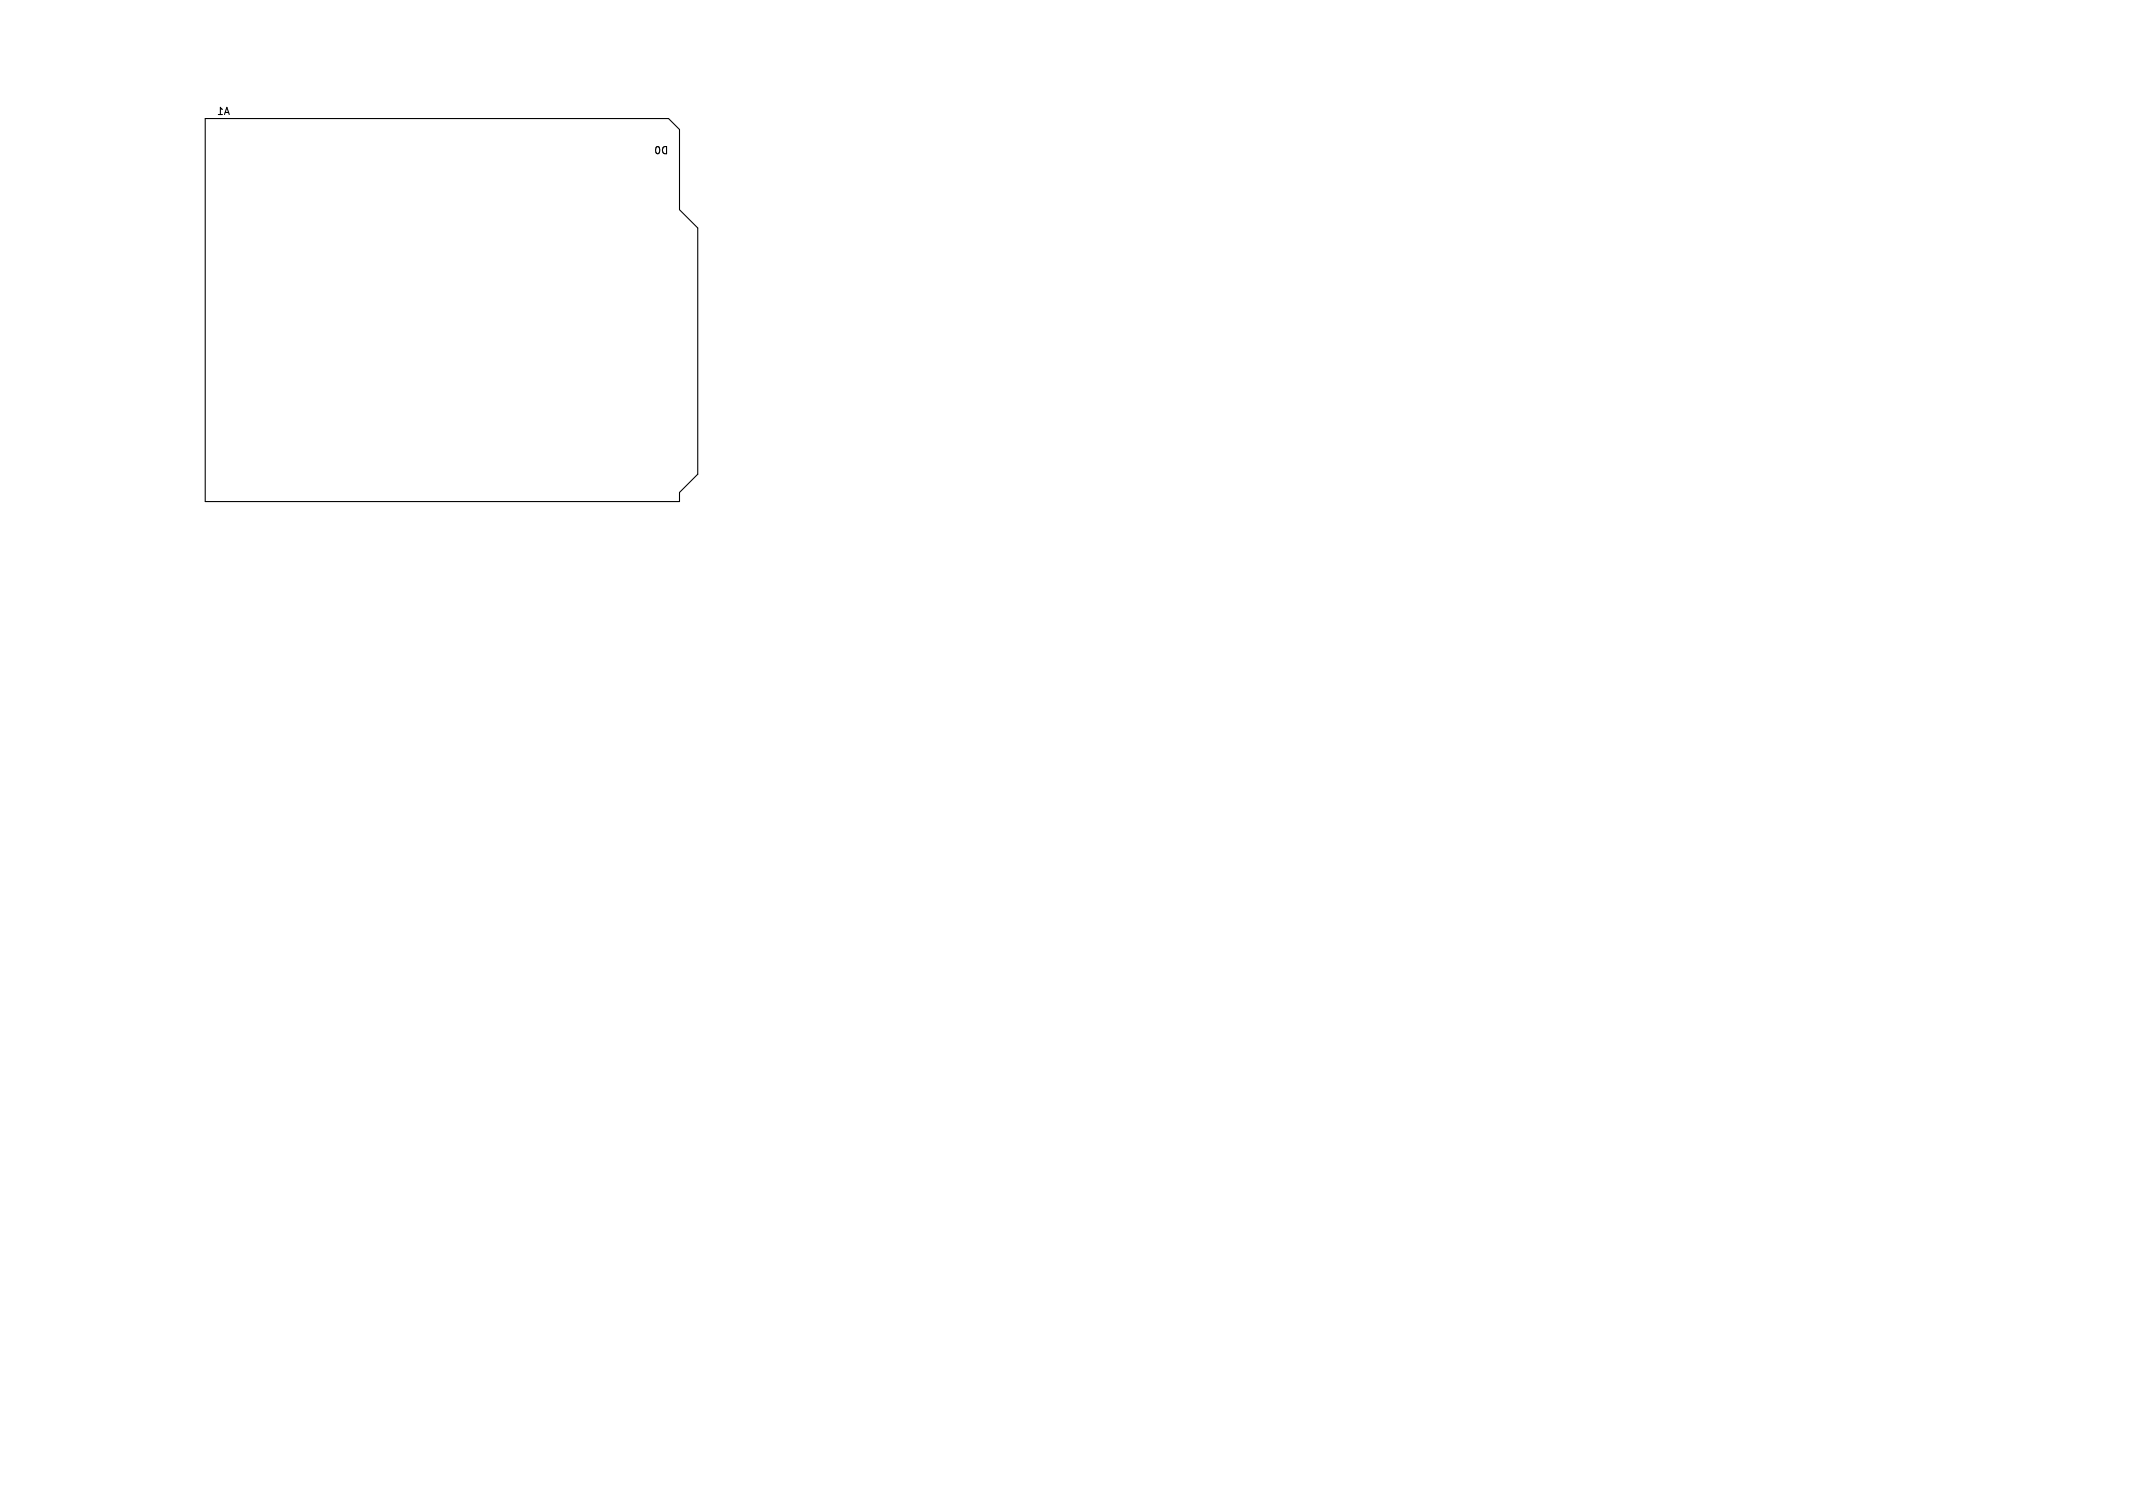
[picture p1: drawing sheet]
<svg xmlns="http://www.w3.org/2000/svg" width="297mm" height="210mm" viewBox="0 0 297 210" stroke-linecap="round" stroke-linejoin="round" font-family="sans-serif">
<defs><g id="words">
<g font-size="1.4">
<text x="30.1" y="16.2">A1</text>
<text x="91" y="21.7">D0</text>
</g>
</g></defs>
<path d="M28.6 16.5h64.5l1.5 1.5v11.2l2.6 2.6v34.2l-2.6 2.6v1.3h-66z" fill="none" stroke="#000" stroke-width=".15"/>
<use href="#words"/>
</svg>
